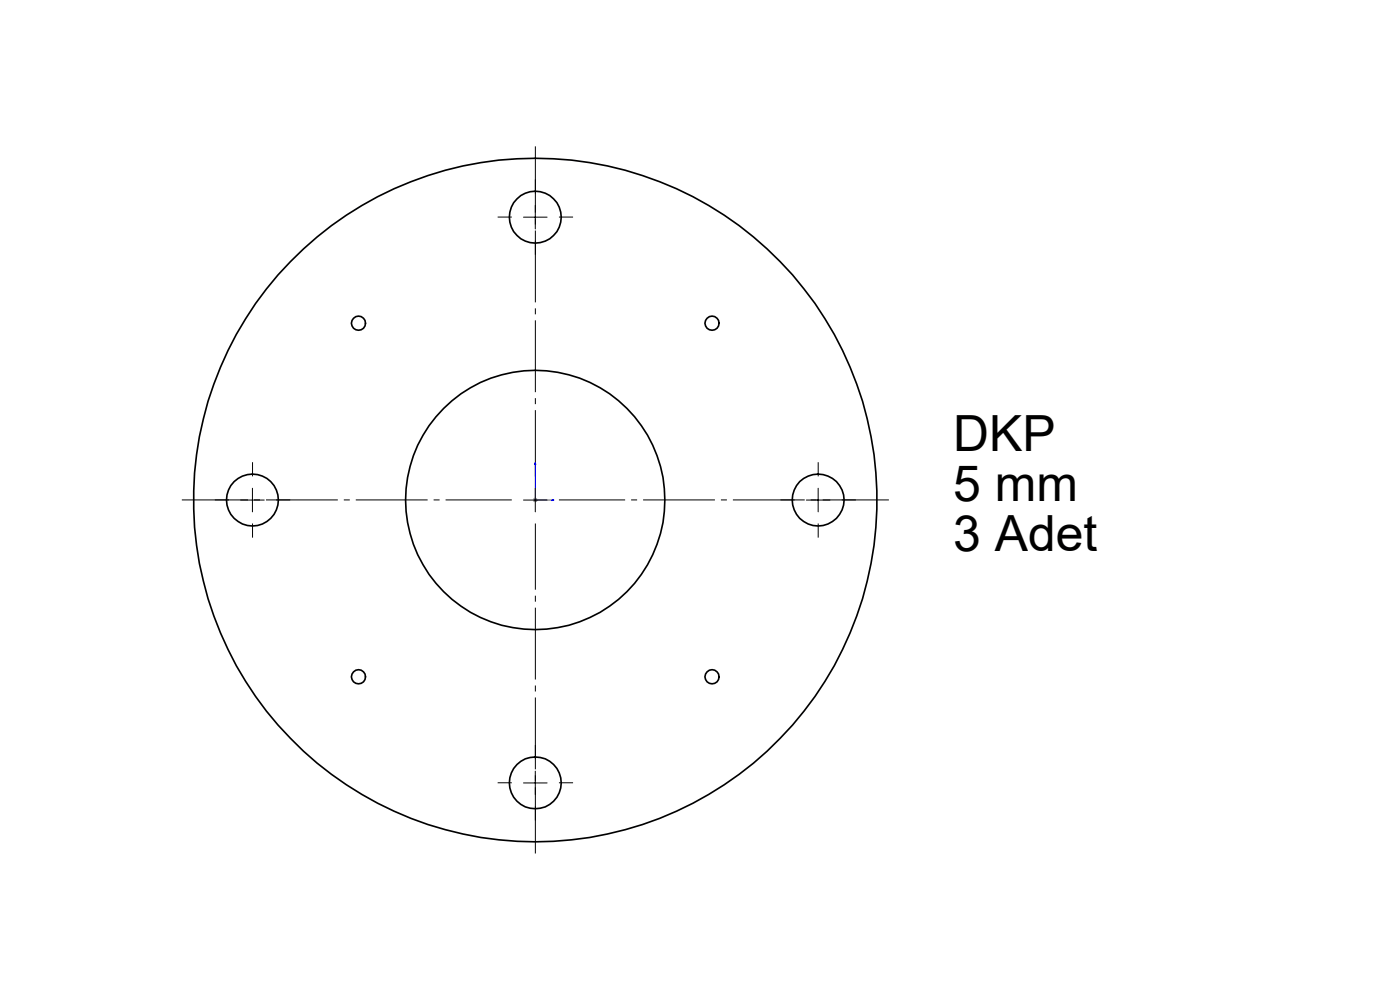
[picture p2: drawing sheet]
<svg xmlns="http://www.w3.org/2000/svg" width="297mm" height="210mm" viewBox="0 0 297 210" stroke-linecap="round" stroke-linejoin="round" font-family="sans-serif">
<defs><g id="words">
<g font-size="10.6">
<text x="202.2" y="95.7">DKP</text>
<text x="202.2" y="106.3">5 mm</text>
<text x="202.2" y="116.9">3 Adet</text>
</g>
</g></defs>
<g fill="none" stroke="#000" stroke-width=".35">
<circle cx="113.6" cy="46.1" r="5.5"/>
<circle cx="76" cy="68.6" r="1.5"/>
<circle cx="151" cy="68.6" r="1.5"/>
<circle cx="53.5" cy="106.1" r="5.5"/>
<circle cx="113.6" cy="106" r="27.5"/>
<circle cx="113.6" cy="106.1" r="72.5"/>
<circle cx="173.6" cy="106.1" r="5.5"/>
<circle cx="76" cy="143.6" r="1.5"/>
<circle cx="151" cy="143.6" r="1.5"/>
<circle cx="113.6" cy="166.1" r="5.5"/>
</g>
<path d="M113.6 98.1l.1 .4h-.2zM113.6 98.1v8h3.9M117.2 106l.3 .1-.3 .1z" fill="none" stroke="#00f" stroke-width=".21"/>
<path d="M113.1 106.1h1M113.2 105.7l.7 .7M113.6 105.6v1M113.9 105.7l-.7 .7" fill="none" stroke="#808080" stroke-width=".21"/>
<path d="M108.6 106h-70M113.6 101v-70M113.6 111v70M118.6 106h70" fill="none" stroke="#000" stroke-width=".21" stroke-dasharray="15.2 1.3 1.3 1.3" stroke-dashoffset="1.2" stroke-linecap="butt"/>
<g fill="none" stroke="#000" stroke-width=".21" stroke-dasharray="15.2 1.3 1.3 1.3" stroke-linecap="butt">
<path d="M108.6 46h-3M113.6 41v-3M113.6 51v3M118.6 46h3M48.6 106h-3M53.6 101v-3M53.6 111v3M58.6 106h3M168.6 106h-3M173.6 101v-3M173.6 111v3M178.6 106h3"/>
<path d="M108.6 166h-3M113.6 161v-3M113.6 171v3M118.6 166h3"/>
</g>
<path d="M111.1 46.1h5M113.6 43.6v5M51 106.1h5.1M53.6 103.6v5M111.1 106.1h5M113.6 103.6v5M171.1 106.1h5M173.6 103.6v5M111.1 166.1h5M113.6 163.6v4.9" fill="none" stroke="#000" stroke-width=".21"/>
<path d="M117.2 106l.3 .1-.3 .1zM113.6 98.1l.1 .4h-.2z" fill="#00f"/>
<use href="#words"/>
</svg>
